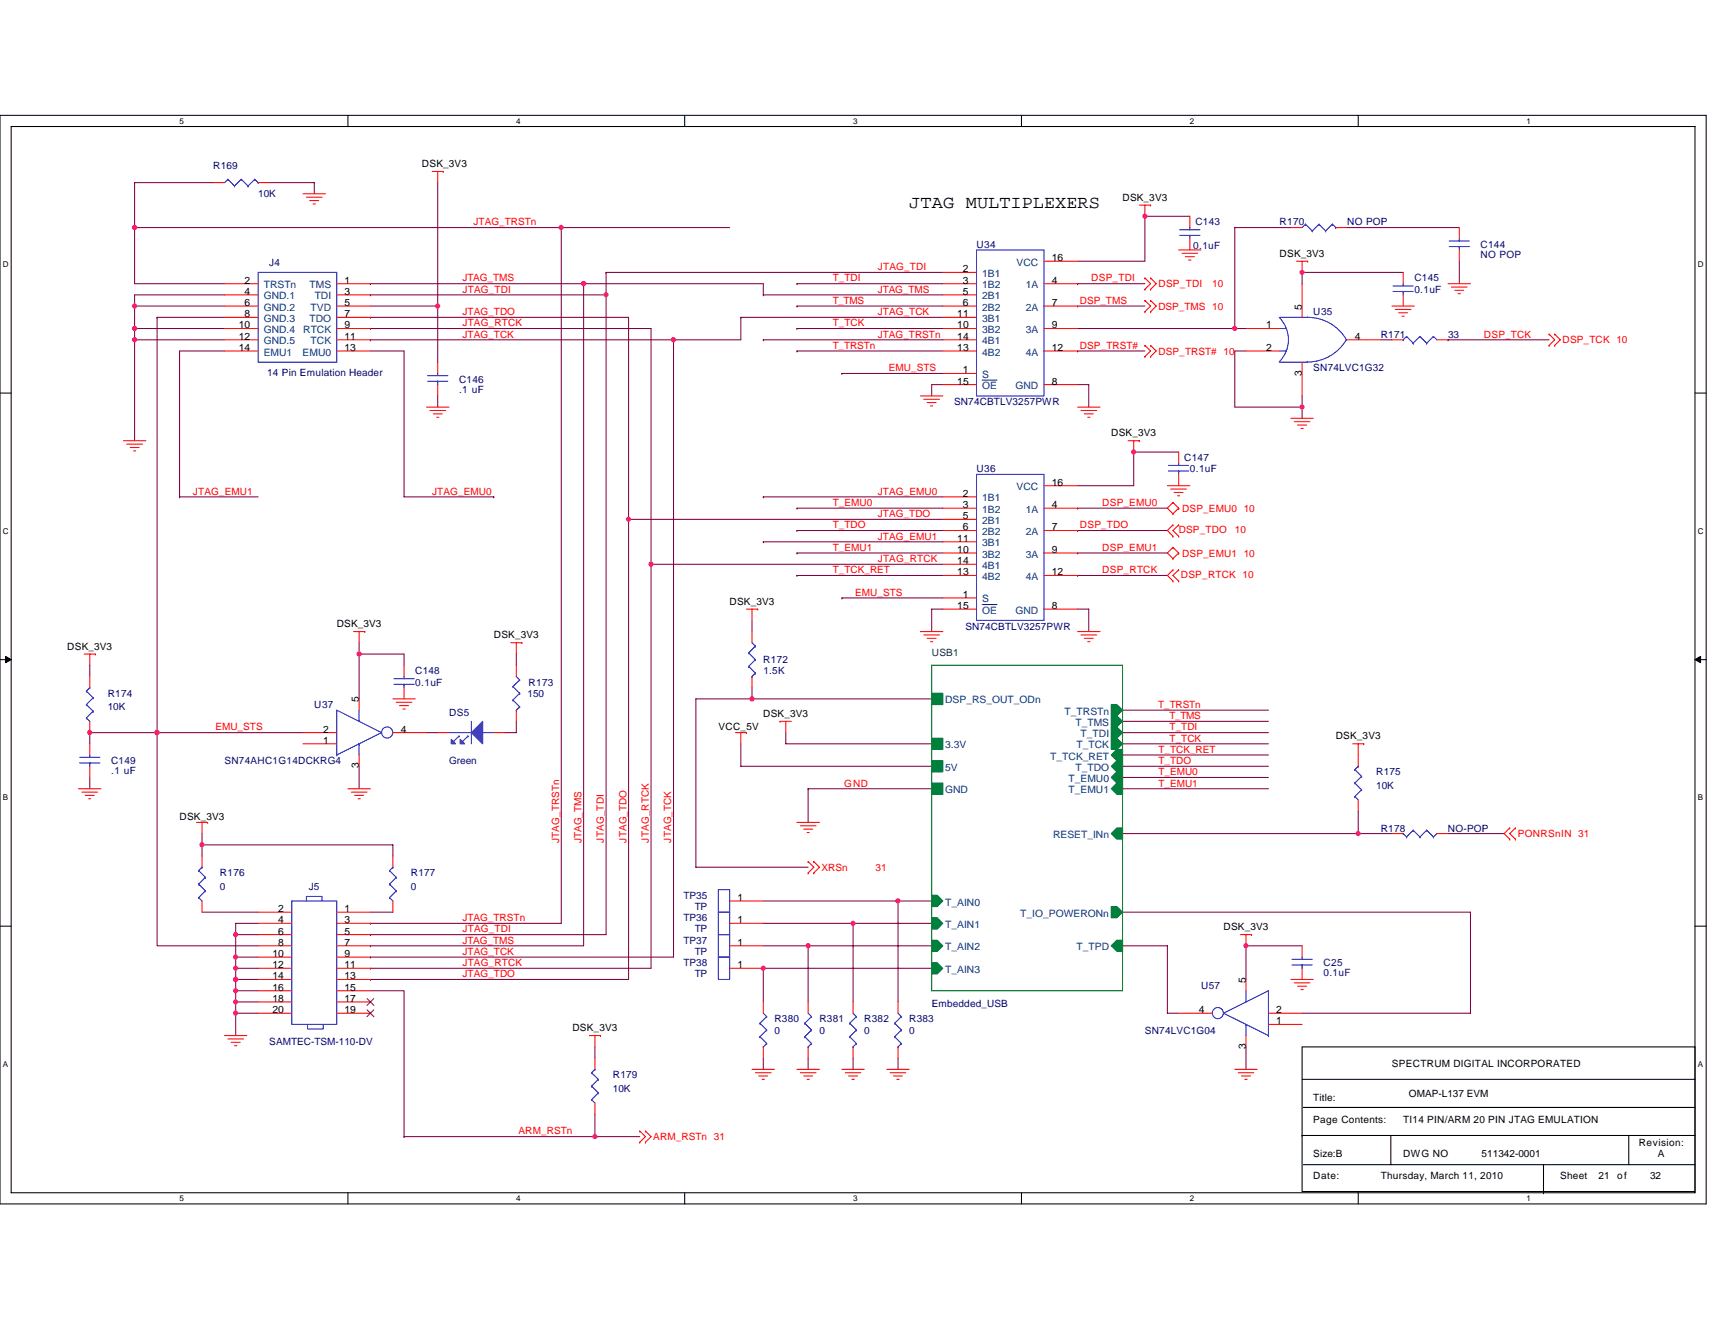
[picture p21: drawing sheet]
<svg xmlns="http://www.w3.org/2000/svg" width="279mm" height="216mm" viewBox="0 0 279 216" stroke-linecap="round" stroke-linejoin="round" font-family="sans-serif">
<defs><g id="words">
<text font-size="2.9" x="148.1" y="33.9">JTAG MULTIPLEXERS</text>
<g font-size="1.7">
<text x="39.9" y="46.2">2</text>
<text x="56.1" y="46.2">1</text>
<text x="156.9" y="44.4">2</text>
<text x="156.9" y="46.2">3</text>
<text x="171.3" y="46.2">4</text>
<text x="171.3" y="42.5">16</text>
<text x="38.9" y="53.5">10</text>
<text x="39.9" y="48">4</text>
<text x="39.9" y="49.8">6</text>
<text x="39.9" y="51.7">8</text>
<text x="56.1" y="53.5">9</text>
<text x="56.1" y="48">3</text>
<text x="56.1" y="51.7">7</text>
<text x="56.1" y="49.8">5</text>
<text x="156" y="51.7">11</text>
<text x="156" y="53.5">10</text>
<text x="156.9" y="48">5</text>
<text x="156.9" y="49.8">6</text>
<text x="171.3" y="49.8">7</text>
<text x="171.3" y="53.5">9</text>
<text x="206.3" y="53.5">1</text>
<text x="212.1" y="50.4" transform="rotate(-90 212.1 50.4)">5</text>
<text x="38.9" y="55.4">12</text>
<text x="38.9" y="57.2">14</text>
<text x="56.1" y="57.2">13</text>
<text x="56.1" y="55.4">11</text>
<text x="156" y="55.4">14</text>
<text x="156" y="57.2">13</text>
<text x="171.3" y="57.2">12</text>
<text x="206.3" y="57.2">2</text>
<text x="220.7" y="55.4">4</text>
<text x="156" y="62.7">15</text>
<text x="156.9" y="60.8">1</text>
<text x="171.3" y="62.7">8</text>
<text x="212.1" y="61.2" transform="rotate(-90 212.1 61.2)">3</text>
<text x="156.9" y="80.9">2</text>
<text x="156.9" y="82.8">3</text>
<text x="171.3" y="82.8">4</text>
<text x="171.3" y="79.1">16</text>
<text x="156" y="88.3">11</text>
<text x="156.9" y="84.6">5</text>
<text x="156.9" y="86.4">6</text>
<text x="171.3" y="86.4">7</text>
<text x="156" y="91.9">14</text>
<text x="156" y="93.7">13</text>
<text x="156" y="90.1">10</text>
<text x="171.3" y="90.1">9</text>
<text x="171.3" y="93.7">12</text>
<text x="156" y="99.2">15</text>
<text x="156.9" y="97.4">1</text>
<text x="171.3" y="99.2">8</text>
<text x="52.7" y="119.4">2</text>
<text x="58.5" y="114.4" transform="rotate(-90 58.5 114.4)">5</text>
<text x="65.3" y="119.4">4</text>
<text x="52.7" y="121.2">1</text>
<text x="58.5" y="125.2" transform="rotate(-90 58.5 125.2)">3</text>
<text x="45.3" y="148.6">2</text>
<text x="56.1" y="148.6">1</text>
<text x="120.1" y="146.8">1</text>
<text x="44.4" y="155.9">10</text>
<text x="45.3" y="150.4">4</text>
<text x="45.3" y="152.3">6</text>
<text x="45.3" y="154.1">8</text>
<text x="56.1" y="150.4">3</text>
<text x="56.1" y="152.3">5</text>
<text x="56.1" y="154.1">7</text>
<text x="56.1" y="155.9">9</text>
<text x="120.1" y="150.4">1</text>
<text x="120.1" y="154.1">1</text>
<text x="44.4" y="157.8">12</text>
<text x="44.4" y="159.6">14</text>
<text x="44.4" y="161.4">16</text>
<text x="56.1" y="157.8">11</text>
<text x="56.1" y="159.6">13</text>
<text x="56.1" y="161.4">15</text>
<text x="120.1" y="157.8">1</text>
<text x="203" y="160.2" transform="rotate(-90 203 160.2)">5</text>
<text x="44.4" y="163.2">18</text>
<text x="44.4" y="165.1">20</text>
<text x="56.1" y="163.2">17</text>
<text x="56.1" y="165.1">19</text>
<text x="195.3" y="165.1">4</text>
<text x="207.9" y="165.1">2</text>
<text x="207.9" y="166.9">1</text>
<text x="203" y="170.9" transform="rotate(-90 203 170.9)">3</text>
</g>
<g font-size="1.7" fill="#004080">
<text x="43" y="47">TRSTn</text>
<text x="50.4" y="47">TMS</text>
<text x="160" y="45.1">1B1</text>
<text x="160" y="47">1B2</text>
<text x="165.6" y="43.3">VCC</text>
<text x="167.1" y="47">1A</text>
<text x="43" y="48.8">GND.1</text>
<text x="43" y="50.6">GND.2</text>
<text x="43" y="52.5">GND.3</text>
<text x="50.4" y="52.5">TDO</text>
<text x="50.6" y="50.6">TVD</text>
<text x="51.3" y="48.8">TDI</text>
<text x="160" y="52.5">3B1</text>
<text x="160" y="48.8">2B1</text>
<text x="160" y="50.6">2B2</text>
<text x="167.1" y="50.6">2A</text>
<text x="43" y="54.3">GND.4</text>
<text x="43" y="56.1">GND.5</text>
<text x="43" y="57.9">EMU1</text>
<text x="49.3" y="57.9">EMU0</text>
<text x="49.4" y="54.3">RTCK</text>
<text x="50.6" y="56.1">TCK</text>
<text x="160" y="56.1">4B1</text>
<text x="160" y="57.9">4B2</text>
<text x="160" y="54.3">3B2</text>
<text x="167.1" y="54.3">3A</text>
<text x="167.1" y="57.9">4A</text>
<text x="160" y="61.6">S</text>
<text x="160" y="63.4">OE</text>
<text x="165.4" y="63.4">GND</text>
<text x="160" y="81.7">1B1</text>
<text x="160" y="83.5">1B2</text>
<text x="165.6" y="79.9">VCC</text>
<text x="167.1" y="83.5">1A</text>
<text x="160" y="89">3B1</text>
<text x="160" y="85.4">2B1</text>
<text x="160" y="87.2">2B2</text>
<text x="167.1" y="87.2">2A</text>
<text x="160" y="92.7">4B1</text>
<text x="160" y="94.5">4B2</text>
<text x="160" y="90.8">3B2</text>
<text x="167.1" y="90.8">3A</text>
<text x="167.1" y="94.5">4A</text>
<text x="160" y="98.2">S</text>
<text x="160" y="100">OE</text>
<text x="165.4" y="100">GND</text>
<text x="154" y="114.6">DSP_RS_OUT_ODn</text>
<text x="173.4" y="116.5">T_TRSTn</text>
<text x="175.2" y="118.3">T_TMS</text>
<text x="154" y="121.9">3.3V</text>
<text x="154" y="125.6">5V</text>
<text x="171.1" y="123.8">T_TCK_RET</text>
<text x="175.2" y="125.6">T_TDO</text>
<text x="175.4" y="121.9">T_TCK</text>
<text x="176" y="120.1">T_TDI</text>
<text x="154" y="129.3">GND</text>
<text x="174.1" y="127.4">T_EMU0</text>
<text x="174.1" y="129.3">T_EMU1</text>
<text x="171.6" y="136.6">RESET_INn</text>
<text x="154" y="147.6">T_AIN0</text>
<text x="166.2" y="149.4">T_IO_POWERONn</text>
<text x="154" y="151.2">T_AIN1</text>
<text x="154" y="154.9">T_AIN2</text>
<text x="175.4" y="154.9">T_TPD</text>
<text x="154" y="158.5">T_AIN3</text>
</g>
<g font-size="1.6" fill="#000080">
<text x="34.7" y="27.6">R169</text>
<text x="42.1" y="32.2">10K</text>
<text x="159.1" y="40.4">U34</text>
<text x="194.4" y="40.6">0.1uF</text>
<text x="194.8" y="36.7">C143</text>
<text x="208.5" y="36.7">R170</text>
<text x="219.5" y="36.7">NO POP</text>
<text x="241.2" y="40.4">C144</text>
<text x="43.9" y="43.3">J4</text>
<text x="230.4" y="45.9">C145</text>
<text x="230.4" y="47.7">0.1uF</text>
<text x="241.2" y="42">NO POP</text>
<text x="214" y="51.4">U35</text>
<text x="224.9" y="55">R171</text>
<text x="235.9" y="55">33</text>
<text x="43.5" y="61.2">14 Pin Emulation Header</text>
<text x="74.8" y="62.3">C146</text>
<text x="74.8" y="64">.1 uF</text>
<text x="155.4" y="66">SN74CBTLV3257PWR</text>
<text x="214" y="60.5">SN74LVC1G32</text>
<text x="159.1" y="77">U36</text>
<text x="192.9" y="75.1">C147</text>
<text x="193.8" y="77">0.1uF</text>
<text x="157.3" y="102.6">SN74CBTLV3257PWR</text>
<text x="17.5" y="113.5">R174</text>
<text x="67.6" y="109.9">C148</text>
<text x="67.6" y="111.7">0.1uF</text>
<text x="85.9" y="113.5">150</text>
<text x="86.1" y="111.7">R173</text>
<text x="124.4" y="108.1">R172</text>
<text x="124.4" y="109.9">1.5K</text>
<text x="17.5" y="115.7">10K</text>
<text x="51.2" y="115.4">U37</text>
<text x="73.2" y="116.6">DS5</text>
<text x="18.1" y="124.5">C149</text>
<text x="36.6" y="124.5">SN74AHC1G14DCKRG4</text>
<text x="73.2" y="124.5">Green</text>
<text x="18.1" y="126.2">.1 uF</text>
<text x="224.2" y="126.3">R175</text>
<text x="224.2" y="128.5">10K</text>
<text x="224.9" y="135.5">R178</text>
<text x="235.9" y="135.5">NO-POP</text>
<text x="35.8" y="142.8">R176</text>
<text x="66.9" y="142.8">R177</text>
<text x="35.8" y="145">0</text>
<text x="50.3" y="145">J5</text>
<text x="66.9" y="145">0</text>
<text x="111.4" y="146.5">TP35</text>
<text x="113.2" y="148.3">TP</text>
<text x="111.4" y="150.1">TP36</text>
<text x="111.4" y="153.8">TP37</text>
<text x="113.2" y="151.9">TP</text>
<text x="113.2" y="155.6">TP</text>
<text x="111.4" y="157.4">TP38</text>
<text x="113.2" y="159.3">TP</text>
<text x="195.7" y="161.1">U57</text>
<text x="215.6" y="157.4">C25</text>
<text x="215.6" y="159.1">0.1uF</text>
<text x="126.2" y="166.6">R380</text>
<text x="133.5" y="166.6">R381</text>
<text x="140.8" y="166.6">R382</text>
<text x="148.1" y="166.6">R383</text>
<text x="151.8" y="164">Embedded_USB</text>
<text x="43.9" y="170.2">SAMTEC-TSM-110-DV</text>
<text x="126.2" y="168.4">0</text>
<text x="133.5" y="168.4">0</text>
<text x="140.8" y="168.4">0</text>
<text x="148.1" y="168.4">0</text>
<text x="186.5" y="168.4">SN74LVC1G04</text>
<text x="99.8" y="175.7">R179</text>
<text x="99.8" y="177.9">10K</text>
</g>
<g font-size="1.6">
<text x="68.7" y="27.2">DSK_3V3</text>
<text x="182.9" y="32.7">DSK_3V3</text>
<text x="208.5" y="41.8">DSK_3V3</text>
<text x="181" y="71.1">DSK_3V3</text>
<text x="118.9" y="98.6">DSK_3V3</text>
<text x="11" y="105.9">DSK_3V3</text>
<text x="54.9" y="102.2">DSK_3V3</text>
<text x="80.5" y="104">DSK_3V3</text>
<text x="117" y="119">VCC_5V</text>
<text x="124.4" y="116.8">DSK_3V3</text>
<text x="217.6" y="120.5">DSK_3V3</text>
<text x="29.3" y="133.6">DSK_3V3</text>
<text x="199.3" y="151.6">DSK_3V3</text>
<text x="93.3" y="168">DSK_3V3</text>
<text x="226.8" y="173.9">SPECTRUM DIGITAL INCORPORATED</text>
<text x="214" y="179.4">Title:</text>
<text x="229.5" y="178.8">OMAP-L137 EVM</text>
<text x="214" y="183">Page Contents:</text>
<text x="228.6" y="183">TI14 PIN/ARM 20 PIN JTAG EMULATION</text>
<text x="214" y="188.5">Size:B</text>
<text x="228.6" y="188.5">DWG NO</text>
<text x="241.4" y="188.5">511342-0001</text>
<text x="267" y="186.7">Revision:</text>
<text x="270.1" y="188.5">A</text>
<text x="214" y="192.2">Date:</text>
<text x="224.9" y="192.2">Thursday, March 11, 2010</text>
<text x="254.2" y="192.2">Sheet</text>
<text x="260.4" y="192.2">21</text>
<text x="263.5" y="192.2">of</text>
<text x="268.8" y="192.2">32</text>
</g>
<g font-size="1.6" fill="#f00">
<text x="77.2" y="36.7">JTAG_TRSTn</text>
<text x="75.3" y="47.7">JTAG_TDI</text>
<text x="75.3" y="45.9">JTAG_TMS</text>
<text x="135.7" y="45.9">T_TDI</text>
<text x="143" y="47.7">JTAG_TMS</text>
<text x="143" y="44">JTAG_TDI</text>
<text x="177.8" y="45.9">DSP_TDI</text>
<text x="188.7" y="46.8">DSP_TDI</text>
<text x="197.5" y="46.8">10</text>
<text x="75.3" y="51.4">JTAG_TDO</text>
<text x="75.4" y="53.2">JTAG_RTCK</text>
<text x="135.7" y="53.2">T_TCK</text>
<text x="135.7" y="49.5">T_TMS</text>
<text x="143" y="51.4">JTAG_TCK</text>
<text x="175.9" y="49.5">DSP_TMS</text>
<text x="188.7" y="50.4">DSP_TMS 10</text>
<text x="75.3" y="55">JTAG_TCK</text>
<text x="135.7" y="56.8">T_TRSTn</text>
<text x="143" y="55">JTAG_TRSTn</text>
<text x="175.9" y="56.8">DSP_TRST#</text>
<text x="188.7" y="57.8">DSP_TRST# 10</text>
<text x="241.7" y="55">DSP_TCK</text>
<text x="254.6" y="55.9">DSP_TCK 10</text>
<text x="144.8" y="60.5">EMU_STS</text>
<text x="31.4" y="80.6">JTAG_EMU1</text>
<text x="70.4" y="80.6">JTAG_EMU0</text>
<text x="135.7" y="82.4">T_EMU0</text>
<text x="143" y="80.6">JTAG_EMU0</text>
<text x="179.6" y="82.4">DSP_EMU0</text>
<text x="192.6" y="83.4">DSP_EMU0 10</text>
<text x="135.7" y="89.7">T_EMU1</text>
<text x="135.7" y="86.1">T_TDO</text>
<text x="143" y="84.3">JTAG_TDO</text>
<text x="143" y="87.9">JTAG_EMU1</text>
<text x="175.9" y="86.1">DSP_TDO</text>
<text x="179.6" y="89.7">DSP_EMU1</text>
<text x="192" y="86.8">DSP_TDO</text>
<text x="201.2" y="86.8">10</text>
<text x="135.7" y="93.4">T_TCK_RET</text>
<text x="143" y="91.6">JTAG_RTCK</text>
<text x="179.6" y="93.4">DSP_RTCK</text>
<text x="192.4" y="94.1">DSP_RTCK 10</text>
<text x="192.6" y="90.7">DSP_EMU1 10</text>
<text x="139.3" y="97.1">EMU_STS</text>
<text x="35.1" y="119">EMU_STS</text>
<text x="188.7" y="115.4">T_TRSTn</text>
<text x="190.5" y="117.2">T_TMS</text>
<text x="190.5" y="119">T_TDI</text>
<text x="188.7" y="124.5">T_TDO</text>
<text x="188.7" y="122.7">T_TCK_RET</text>
<text x="190.5" y="120.8">T_TCK</text>
<text x="137.5" y="128.2">GND</text>
<text x="188.7" y="128.2">T_EMU1</text>
<text x="188.7" y="126.3">T_EMU0</text>
<text x="91.1" y="137.3" transform="rotate(-90 91.1 137.3)">JTAG_TRSTn</text>
<text x="94.7" y="137.3" transform="rotate(-90 94.7 137.3)">JTAG_TMS</text>
<text x="98.4" y="137.3" transform="rotate(-90 98.4 137.3)">JTAG_TDI</text>
<text x="102" y="137.3" transform="rotate(-90 102 137.3)">JTAG_TDO</text>
<text x="105.7" y="137.3" transform="rotate(-90 105.7 137.3)">JTAG_RTCK</text>
<text x="109.4" y="137.3" transform="rotate(-90 109.4 137.3)">JTAG_TCK</text>
<text x="247.3" y="136.4">PONRSnIN 31</text>
<text x="133.9" y="141.9">XRSn</text>
<text x="142.6" y="141.9">31</text>
<text x="75.3" y="151.9">JTAG_TDI</text>
<text x="75.3" y="155.6">JTAG_TCK</text>
<text x="75.3" y="150.1">JTAG_TRSTn</text>
<text x="75.3" y="153.8">JTAG_TMS</text>
<text x="75.3" y="159.2">JTAG_TDO</text>
<text x="75.4" y="157.4">JTAG_RTCK</text>
<text x="84.5" y="184.8">ARM_RSTn</text>
<text x="106.4" y="185.8">ARM_RSTn 31</text>
</g>
<text font-size="1.6" fill="#004040" x="151.8" y="107">USB1</text>
<g font-size="1.3">
<text x="29.3" y="20.2">5</text>
<text x="84.1" y="20.2">4</text>
<text x="139" y="20.2">3</text>
<text x="193.8" y="20.2">2</text>
<text x="248.7" y="20.2">1</text>
<text x=".5" y="43.5">D</text>
<text x="276.6" y="43.5">D</text>
<text x=".5" y="87">C</text>
<text x="276.6" y="87">C</text>
<text x=".5" y="130.4">B</text>
<text x="276.6" y="130.4">B</text>
<text x=".5" y="173.8">A</text>
<text x="276.6" y="173.8">A</text>
<text x="29.3" y="195.7">5</text>
<text x="84.1" y="195.7">4</text>
<text x="139" y="195.7">3</text>
<text x="193.8" y="195.7">2</text>
<text x="248.7" y="195.7">1</text>
</g>
</g></defs>
<path d="M0 18.8h278v177.4h-278zM1.8 20.6h274.3v173.8h-274.3z" fill="none" stroke="#000" stroke-width=".17"/>
<g fill="#fff">
<path d="M29.3 19h.7v1.4h-.7z"/>
<path d="M29.3 194.5h.7v1.5h-.7z"/>
</g>
<path d="M56.7 18.8v1.8M56.7 194.4v1.8" fill="none" stroke="#000" stroke-width=".17"/>
<g fill="#fff">
<path d="M84.1 19h.7v1.4h-.7z"/>
<path d="M84.1 194.5h.7v1.5h-.7z"/>
</g>
<path d="M111.5 18.8v1.8M111.5 194.4v1.8" fill="none" stroke="#000" stroke-width=".17"/>
<g fill="#fff">
<path d="M139 19h.7v1.4h-.7z"/>
<path d="M139 194.5h.7v1.5h-.7z"/>
</g>
<path d="M166.4 18.8v1.8M166.4 194.4v1.8" fill="none" stroke="#000" stroke-width=".17"/>
<g fill="#fff">
<path d="M193.8 19h.8v1.4h-.8z"/>
<path d="M193.8 194.5h.8v1.5h-.8z"/>
</g>
<path d="M221.3 18.8v1.8M221.3 194.4v1.8" fill="none" stroke="#000" stroke-width=".17"/>
<g fill="#fff">
<path d="M248.7 19h.7v1.4h-.7z"/>
<path d="M248.7 194.5h.7v1.5h-.7z"/>
<path d="M.5 42.3h.9v1.5h-.9z"/>
<path d="M276.6 42.3h1v1.5h-1z"/>
<path d="M.5 85.8h.9v1.4h-.9z"/>
<path d="M276.6 85.8h1v1.4h-1z"/>
</g>
<path d="M0 64.1h1.8M276.1 64.1h1.9" fill="none" stroke="#000" stroke-width=".17"/>
<g fill="#fff">
<path d="M.5 129.2h.8v1.5h-.8z"/>
<path d="M276.6 129.2h.9v1.5h-.9z"/>
</g>
<path d="M0 107.5h1.8M276.1 107.5h1.9" fill="none" stroke="#000" stroke-width=".17"/>
<path d="M.9 107l.9 .5-.9 .5zM276.1 107.5l1-.5v1z" fill="#000" stroke="#000" stroke-width=".16"/>
<g fill="#fff">
<path d="M.5 172.6h.8v1.5h-.8z"/>
<path d="M276.6 172.6h.9v1.5h-.9z"/>
</g>
<path d="M0 150.9h1.8M276.1 150.9h1.9M212.1 170.6h64v23.6h-64zM212.1 175.9h64M212.1 185h.1M212.1 185h64M212.3 189.8h63.8M212.3 180.4h63.8M226.6 185v4.8M251.5 194.4h.1M251.5 189.8v4.6M265.3 185v4.8" fill="none" stroke="#000" stroke-width=".17"/>
<g fill="none" stroke="#800040" stroke-width=".17">
<path d="M21.9 37.1v9.1h14.7M21.9 37.1h.1M21.9 37.1h69.5M34.7 29.8h-12.8v7.3M43.9 29.8h7.3v1.8M71.3 29.8v20.1M91.4 37.1h27.5M91.4 37.1h.1M91.4 37.1v113.4h-31.1M193.8 35.2h-7.3v7.4h-10.9M210.3 37.1h-9.1v16.4h1.8M219.5 37.1h18.2"/>
<path d="M21.9 49.9v3.6M21.9 55.4v16.4M21.9 49.9h14.7M21.9 53.5v1.9M21.9 53.5h14.7M21.9 55.4h14.7M25.6 51.7v67.7M25.6 51.7h.1M25.6 51.7h11M36.6 48h-14.7v1.9M36.6 57.2h-7.3v23.8M60.3 57.2h5.5v23.8h14.7"/>
<path d="M60.3 48h.1M60.3 51.7h.1M60.3 53.5h45.8v38.4M60.3 51.7h42.1v32.9M60.3 46.2h.1M60.3 55.4h.1M60.3 49.9h11M60.3 53.5h.1M60.3 48h38.4M60.3 55.4h49.4M60.3 46.2h34.8M71.3 49.9v9.1"/>
<path d="M95.1 46.2h29.3v1.8M95.1 46.2h.1M95.1 46.2v107.9h-34.8M98.7 48h.1M98.7 44.4h.1M98.7 44.4v3.6M98.7 48v104.3h-38.4M98.7 44.4h54.9M109.7 55.4h.1M109.7 55.4v100.6h-49.4M120.7 51.7v3.7h-11M120.7 51.7h.1"/>
<path d="M120.7 51.7h32.9M124.4 48h.1M124.4 55.4h.1M124.4 48h29.2M124.4 55.4h29.2M129.8 53.5h.1M129.8 49.9h.1M129.8 57.2h.1M129.8 46.2h.1M129.8 53.5h23.8M129.8 49.9h23.8M129.8 57.2h23.8"/>
<path d="M129.8 46.2h23.8M175.6 53.5h25.6M175.6 49.9h.1M175.6 57.2h.1M175.6 46.2h.1M175.6 49.9h10.9M175.6 57.2h10.9M175.6 46.2h10.9M203 57.2h-1.8v9.1h10.9M224.9 55.4h1.9M228.6 44.4h-16.5v1.8M235.9 55.4h.1"/>
<path d="M235.9 55.4h16.5M237.7 42.6v3.6M71.3 64.5v1.8M137.2 60.9h.1M137.2 60.9h16.4M153.6 62.7h-1.8v1.8M175.6 62.7h1.8v3.6M192 73.7h-7.3v5.4h-9.1M212.1 66.3v1.9M212.1 64.5v1.8M29.3 81h.1M29.3 81h12.8"/>
<path d="M80.5 81h.1M102.4 84.6h.1M102.4 84.6v75h-42.1M102.4 84.6h51.2M106.1 91.9h.1M106.1 91.9v65.9h-45.8M106.1 91.9h47.5M124.4 81h.1M124.4 88.3h.1M124.4 81h29.2M124.4 88.3h29.2M129.8 93.8h.1"/>
<path d="M129.8 82.8h.1M129.8 90.1h.1M129.8 86.4h.1M129.8 93.8h23.8M129.8 82.8h23.8M129.8 90.1h23.8M129.8 86.4h23.8M137.2 97.4h.1M137.2 97.4h16.4M153.6 99.3h-1.8v3.6M175.6 99.3h1.8v3.6M175.6 93.8h.1"/>
<path d="M175.6 82.8h.1M175.6 90.1h.1M175.6 86.4h.1M175.6 93.8h14.6M175.6 82.8h14.6M175.6 90.1h14.6M175.6 86.4h14.6M14.6 108.4v1.8M25.6 119.4h.1M25.6 119.4h23.8M58.5 106.6v7.3M58.5 106.6h7.3v1.8"/>
<path d="M58.5 104.7v1.9M69.5 119.4h1.8M84.1 117.5v1.9h-1.8M84.1 106.6v1.8M122.5 113.9h29.3M122.5 101.1v1.8M122.5 112.1v1.8M122.5 113.9h-9.1v27.4h18.3M128 119.4v1.8h23.8M182.9 117.5h.1M182.9 119.4h.1M182.9 115.7h.1"/>
<path d="M182.9 119.4h23.8M182.9 117.5h23.8M182.9 115.7h23.8M14.6 121.2v-1.8h11v34.7h16.5M14.6 126.7v1.8M32.9 137.7h31.1v1.8M32.9 135.8v1.9M32.9 137.7v1.8M58.5 124.9v3.6M120.7 121.2v3.7h31.1M131.7 128.5h.1M131.7 128.5v5.5"/>
<path d="M131.7 128.5h20.1M182.9 135.8h38.4M182.9 124.9h.1M182.9 121.2h.1M182.9 123h.1M182.9 128.5h.1M182.9 126.7h.1M182.9 128.5h23.8M182.9 124.9h23.8M182.9 121.2h23.8M182.9 123h23.8M182.9 126.7h23.8"/>
<path d="M221.3 132.2v3.6h5.5M235.9 135.8h9.1M32.9 148.6h9.2M38.4 156v1.8M38.4 156h3.7M38.4 152.3h3.7M38.4 157.8v1.8M38.4 157.8h3.7M38.4 159.6h3.7M38.4 152.3v3.7M38.4 159.6v3.7M42.1 150.5h-3.7v1.8"/>
<path d="M60.3 152.3h.1M60.3 159.6h.1M60.3 156h.1M60.3 150.5h.1M60.3 154.1h.1M60.3 157.8h.1M60.3 148.6h3.7M124.4 154.1h7.3v9.2M124.4 150.5h14.6v12.8M124.4 146.8h21.9v16.5M131.7 154.1h20.1M139 150.5h12.8"/>
<path d="M146.3 146.8h5.5M151.8 157.8h-27.4v5.5M182.9 154.1h7.3v11h1.8M182.9 148.6h56.7v16.5h-27.5M212.1 154.1h-9.1v5.5M38.4 163.3h3.7M38.4 165.1v3.6M38.4 161.4h3.7M38.4 163.3v1.8M38.4 165.1h3.7M60.3 161.4h5.5v23.8M96.9 170.6v1.8"/>
<path d="M124.4 172.4v1.8M131.7 172.4v1.8M139 172.4v1.8M146.3 172.4v1.8M203 170.6v3.6M65.8 185.2h.1M65.8 185.2h31.1M96.9 185.2h7.3M96.9 181.5v3.7"/>
</g>
<g fill="none" stroke="#f00" stroke-width=".17">
<path d="M34.7 29.8h1.9M42.1 29.8h1.8M49.4 31.6h3.6M49.9 32.1h2.6M50.5 32.7h1.4M51 33.2h.4M70.4 27.9h1.8M71.3 27.9v1.9M72.2 27.9h.1M185.6 33.4h1.9M186.5 33.4v1.8M187.5 33.4h.1"/>
<path d="M193.8 35.2v1.9M193.8 38.9v1.8M210.3 37.1h1.8M217.6 37.1h1.9M237.7 37.1v1.8M36.6 55.4h5.5M36.6 46.2h5.5M36.6 49.9h5.5M36.6 51.7h5.5M36.6 53.5h5.5M36.6 57.2h5.5M36.6 48h5.5"/>
<path d="M54.9 55.4h5.4M54.9 46.2h5.4M54.9 49.9h5.4M54.9 51.7h5.4M54.9 53.5h5.4M54.9 57.2h5.4M54.9 48h5.4M71.3 59v1.9M153.6 55.4h5.5M153.6 46.2h5.5M153.6 49.9h5.5M153.6 51.7h5.5"/>
<path d="M153.6 53.5h5.5M153.6 57.2h5.5M153.6 44.4h5.5M153.6 48h5.5M170.1 42.6h5.5M170.1 46.2h5.5M170.1 49.9h5.5M170.1 53.5h5.5M170.1 57.2h5.5M186.5 49h.1M186.5 50.8h.1M186.5 56.3h.1"/>
<path d="M186.5 58.1h.1M186.5 45.3h.1M186.5 47.1h.1M186.5 49l1 .9-1 .9M186.5 56.3l1 .9-1 .9M186.5 45.3l1 .9-1 .9M187.5 49h.1M187.5 50.8h.1M187.5 56.3h.1M187.5 58.1h.1M187.5 45.3h.1M187.5 47.1h.1"/>
<path d="M187.5 49l.9 .9-.9 .9M187.5 56.3l.9 .9-.9 .9M187.5 45.3l.9 .9-.9 .9M192 40.7h3.7M192.6 41.3h2.5M193.1 41.8h1.5M193.7 42.4h.3M203 53.5h5.5M203 57.2h5.5M211.2 42.6h1.8M212.1 42.6v1.8M212.1 46.2v5.5"/>
<path d="M212.1 59v5.5M213 42.6h.1M219.5 55.4h5.4M226.8 49.9h3.6M226.8 55.4h1.8M227.3 50.4h2.6M227.9 51h1.4M228.4 51.5h.4M228.6 44.4v1.8M228.6 48v1.9M234.1 55.4h1.8M235.9 46.2h3.7"/>
<path d="M236.5 46.8h2.5M237 47.3h1.5M237.6 47.9h.3M237.7 40.7v1.9M252.4 54.4h.1M252.4 56.3h.1M252.4 54.4l.9 1-.9 .9M253.3 54.4h.1M253.3 56.3h.1M253.3 54.4l.9 1-.9 .9M20.1 71.8h3.7M20.7 72.4h2.5"/>
<path d="M21.2 72.9h1.5M21.8 73.5h.3M69.5 66.3h3.7M70 66.9h2.6M70.6 67.4h1.5M71.1 68h.4M71.3 62.7v1.8M149.9 64.5h3.7M150.5 65.1h2.6M151 65.6h1.5M151.6 66.1h.4M153.6 60.9h5.5"/>
<path d="M153.6 62.7h5.5M170.1 62.7h5.5M170.1 79.1h5.5M175.6 66.3h3.6M176.1 66.9h2.6M176.7 67.4h1.4M177.2 68h.4M183.8 71.8h1.8M184.7 71.8v1.9M185.6 71.8h.1M190.2 79.1h3.6M190.7 79.7h2.6"/>
<path d="M192 73.7v1.8M192 77.3v1.8M210.3 68.2h3.7M210.9 68.7h2.5M211.4 69.3h1.5M211.9 69.8h.4M121.6 99.3h1.8M122.5 99.3v1.8M123.4 99.3h.1M153.6 99.3h5.5M153.6 82.8h5.5M153.6 91.9h5.5"/>
<path d="M153.6 86.4h5.5M153.6 88.3h5.5M153.6 90.1h5.5M153.6 93.8h5.5M153.6 97.4h5.5M153.6 81h5.5M153.6 84.6h5.5M170.1 99.3h5.5M170.1 82.8h5.5M170.1 86.4h5.5M170.1 90.1h5.5M170.1 93.8h5.5"/>
<path d="M191.1 92.9h.1M191.1 94.7h.1M191.1 81.9h.1M191.1 83.7h.1M191.1 85.5h.1M191.1 87.4h.1M191.1 89.2h.1M191.1 91h.1M191.1 92.9l-.9 .9 .9 .9M191.1 81.9l-.9 .9 .9 .9M191.1 81.9l.9 .9M191.1 85.5l-.9 .9 .9 1"/>
<path d="M191.1 89.2l-.9 .9 .9 .9M191.1 89.2l.9 .9M191.3 80.2h1.4M191.8 80.8h.4M192 94.7h.1M192 92.9h.1M192 82.8h.1M192 87.4h.1M192 85.5h.1M192 90.1h.1M192 92.9l-.9 .9 .9 .9M192 82.8l-.9 .9"/>
<path d="M192 85.5l-.9 .9 .9 1M192 90.1l-.9 .9M13.7 106.6h1.8M14.6 106.6v1.8M14.6 110.2v1.9M14.6 117.5v1.9M15.5 106.6h.1M49.4 119.4h5.5M57.6 102.9h1.8M58.5 102.9v1.8M58.5 113.9v1.8M59.4 102.9h.1"/>
<path d="M64 113.9h3.6M64 119.4h5.5M64.6 114.4h2.5M65.1 115h1.5M65.6 115.5h.4M65.8 108.4v1.8M65.8 112.1v1.8M71.3 119.4h1.9M80.5 119.4h1.8M83.2 104.7h1.8M84.1 104.7v1.9M84.1 108.4v1.8"/>
<path d="M84.1 115.7v1.8M85 104.7h.1M119.8 119.4h1.8M120.7 119.4v1.8M121.6 119.4h.1M122.5 102.9v1.8M122.5 110.2v1.9M127.1 117.5h.1M127.1 117.5h1.8M128 117.5v1.9M149.9 102.9h3.7M150.5 103.5h2.6"/>
<path d="M151 104h1.5M151.6 104.6h.4M175.6 102.9h3.6M176.1 103.5h2.6M176.7 104h1.4M177.2 104.6h.4M12.8 128.5h3.6M13.3 129.1h2.6M13.9 129.6h1.4M14.4 130.2h.4M14.6 121.2v1.8M14.6 124.9v1.8"/>
<path d="M32 134h1.8M32.9 134v1.8M32.9 139.5v1.8M33.8 134h.1M49.4 121.2h5.5M56.7 128.5h3.6M57.2 129.1h2.6M57.8 129.6h1.4M58.3 130.2h.4M58.5 123v1.9M64 139.5v1.8M129.8 134h3.7"/>
<path d="M130.4 134.6h2.5M130.9 135.1h1.5M131.5 135.7h.3M220.4 121.2h1.8M221.3 121.2v3.7M221.3 130.3v1.9M222.2 121.2h.1M226.8 135.8h1.8M234.1 135.8h1.8M246 134.9h.1M246 136.7h.1M246 134.9l-1 .9 1 .9"/>
<path d="M246.9 136.7h.1M246.9 134.9h.1M246.9 134.9l-.9 .9 .9 .9M32.9 146.8v1.8M42.1 152.3h5.4M42.1 150.5h5.4M42.1 154.1h5.4M42.1 148.6h5.4M42.1 156h5.4M42.1 157.8h5.4M42.1 159.6h5.4M54.9 152.3h5.4"/>
<path d="M54.9 150.5h5.4M54.9 154.1h5.4M54.9 148.6h5.4M54.9 156h5.4M54.9 157.8h5.4M54.9 159.6h5.4M64 146.8v1.8M118.9 146.8h5.5M118.9 150.5h5.5M118.9 154.1h5.5M118.9 157.8h5.5M131.7 140.4h.1"/>
<path d="M131.7 142.2h.1M131.7 140.4l.9 .9-.9 .9M132.6 140.4h.1M132.6 142.2h.1M132.6 140.4l.9 .9-.9 .9M202.1 152.3h1.8M203 152.3v1.8M203 159.6v1.8M203.9 152.3h.1M210.3 159.6h3.7M212.1 154.1v1.9M212.1 157.8v1.8"/>
<path d="M36.6 168.7h3.6M37.1 169.3h2.6M37.7 169.8h1.4M38.2 170.4h.4M42.1 161.4h5.4M42.1 163.3h5.4M42.1 165.1h5.4M54.9 161.4h5.4M54.9 163.3h5.4M54.9 165.1h5.4M96 168.7h1.8M96.9 168.7v1.9"/>
<path d="M96.9 172.4v1.8M96.9 179.7v1.8M97.8 168.7h.1M122.5 174.2h3.7M123.1 174.8h2.5M123.6 175.3h1.5M124.2 175.9h.3M124.4 163.3v1.8M124.4 170.6v1.8M129.8 174.2h3.7M130.4 174.8h2.5M130.9 175.3h1.5"/>
<path d="M131.5 175.9h.3M131.7 163.3v1.8M131.7 170.6v1.8M137.2 174.2h3.6M137.7 174.8h2.6M138.2 175.3h1.5M138.8 175.9h.4M139 163.3v1.8M139 170.6v1.8M144.5 174.2h3.6M145 174.8h2.6M145.6 175.3h1.4"/>
<path d="M146.1 175.9h.4M146.3 163.3v1.8M146.3 170.6v1.8M192 165.1h5.5M201.2 174.2h3.6M201.7 174.8h2.6M202.2 175.3h1.5M202.8 175.9h.4M203 168.7v1.9M206.7 165.1h5.4M206.7 166.9h5.4M210.9 160.1h2.5"/>
<path d="M211.4 160.7h1.5M211.9 161.2h.4M104.2 184.3h.1M104.2 186.1h.1M104.2 184.3l1 .9-1 .9M105.2 184.3h.1M105.2 186.1h.1M105.2 184.3l.9 .9-.9 .9"/>
</g>
<g fill="none" stroke="#00f" stroke-width=".17">
<path d="M37.1 29.2h.1M37.1 29.2l-.5 .6M37.1 29.2l1.1 1.1M38.2 30.3h.1M39.3 29.2h.1M39.3 29.2l-1.1 1.1M39.3 29.2l1.1 1.1M40.4 30.3h.1M41.5 29.2h.1M41.5 29.2l-1.1 1.1M41.5 29.2l.6 .6M42.1 29.8h.1"/>
<path d="M192.2 38.4h3.3M192.2 37.4h3.3M193.8 37.1v.3M193.8 38.4h.1M193.8 38.4v.5M212.7 36.5h.1M212.7 36.5l-.6 .6M212.7 36.5l1.1 1.1M213.8 37.6h.1M214.9 36.5h.1M214.9 36.5l-1.1 1.1M214.9 36.5l1.1 1.1"/>
<path d="M216 37.6h.1M217.1 36.5h.1M217.1 36.5l-1.1 1.1M217.1 36.5l.5 .6M217.6 37.1h.1M236.1 39.3h3.3M237.7 38.9v.4M42.1 44.4h12.8v14.6h-12.8zM159.1 40.7h11v23.8h-11zM208.4 51.7a5.1 5.1 0 0 1 0 7.2M208.5 51.7h4.5M208.5 59h4.5"/>
<path d="M208.5 53.5h1.1M208.5 57.2h1.1M213 51.7h-.1a7.3 7.3 0 0 1 6.5 3.7M219.4 55.3a7.3 7.3 0 0 1-6.5 3.7h.1M226.9 47.5h3.3M226.9 46.6h3.3M228.6 55.4h.1M228.6 46.2v.4M228.6 47.5h.1M228.6 47.5v.5M229.2 54.8h.1M229.2 54.8l1 1.1"/>
<path d="M229.2 54.8l-.6 .6M230.2 55.9h.1M231.3 54.8h.1M231.3 54.8l1.1 1.1M231.3 54.8l-1.1 1.1M232.4 55.9h.1M233.5 54.8h.1M233.5 54.8l.6 .6M233.5 54.8l-1.1 1.1M236.1 40.2h3.3M237.7 40.2h.1M237.7 40.2v.5"/>
<path d="M69.7 62.1h3.3M69.7 61.2h3.3M71.3 60.9v.3M71.3 62.1h.1M71.3 62.1v.6M159.1 77.3h11v23.8h-11zM190.4 76.8h3.3M190.4 75.8h3.3M192 75.5v.3M192 76.8h.1M192 76.8v.5M14.1 117h.1"/>
<path d="M14.1 114.8h.1M14.1 112.6h.1M14.1 117l.5 .5M14.1 114.8l1.1 1.1M14.1 112.6l1.1 1.1M14.6 112.1h.1M14.6 112.1l-.5 .5M15.2 115.9h.1M15.2 113.7h.1M15.2 115.9l-1.1 1.1M15.2 113.7l-1.1 1.1M58.5 115.7v1.8"/>
<path d="M62.2 119.4l-7.3-3.7v7.3M62.2 119.4h.1M62.2 119.4l-7.3 3.6M64.2 111.5h3.3M64.2 110.6h3.3M65.8 110.2v.4M65.8 111.5h.1M65.8 111.5v.6M73.2 119.4h3.6M74.8 119.9h.1M74.8 119.9l-.9 .9M76.2 119.9h.1"/>
<path d="M76.2 119.9l-.9 .9M76.8 117.5v3.7M78.6 119.4h1.9M83.6 111.9h.1M83.6 114.1h.1M83.6 111.9l1.1 1.1M83.6 114.1l1.1 1.1M84.1 115.7h.1M84.1 110.2l.6 .6M84.7 110.8h.1M84.7 113h.1M84.7 115.2h.1"/>
<path d="M84.7 110.8l-1.1 1.1M84.7 113l-1.1 1.1M84.7 115.2l-.6 .5M122 106.4h.1M122 108.6h.1M122 106.4l1.1 1.1M122 108.6l1.1 1.1M122.5 110.2h.1M122.5 104.7l.6 .6M123.1 105.3h.1M123.1 107.5h.1M123.1 109.7h.1"/>
<path d="M123.1 105.3l-1.1 1.1M123.1 107.5l-1.1 1.1M123.1 109.7l-.6 .5M13 124.3h3.3M13 123.4h3.3M14.6 123v.4M14.6 124.3h.1M14.6 124.3v.6M54.9 123h.1M58.5 121.2h.1M58.5 121.2v1.8M220.7 129.8h.1"/>
<path d="M220.7 127.6h.1M220.7 125.4h.1M220.7 129.8l.6 .5M220.7 127.6l1.1 1.1M220.7 125.4l1.1 1.1M221.3 124.9h.1M221.3 124.9l-.6 .5M221.8 128.7h.1M221.8 126.5h.1M221.8 128.7l-1.1 1.1M221.8 126.5l-1.1 1.1M228.6 135.8h.1"/>
<path d="M228.6 135.8l.6 .6M229.2 136.4h.1M230.2 135.3h.1M230.2 135.3l1.1 1.1M230.2 135.3l-1 1.1M231.3 136.4h.1M232.4 135.3h.1M232.4 135.3l1.1 1.1M232.4 135.3l-1.1 1.1M233.5 136.4h.1M234.1 135.8l-.6 .6M32.4 146.3h.1"/>
<path d="M32.4 144.1h.1M32.4 141.9h.1M32.4 146.3l.5 .5M32.4 144.1l1.1 1.1M32.4 141.9l1.1 1.1M32.9 141.3h.1M32.9 141.3l-.5 .6M33.5 145.2h.1M33.5 143h.1M33.5 145.2l-1.1 1.1M33.5 143l-1.1 1.1M47.5 146.8h7.4v20.1h-7.4z"/>
<path d="M49.9 146.8v-.7h2.6v.7M63.5 146.3h.1M63.5 144.1h.1M63.5 141.9h.1M63.5 146.3l.5 .5M63.5 144.1l1.1 1.1M63.5 141.9l1.1 1.1M64 141.3h.1M64 141.3l-.5 .6M64.6 145.2h.1M64.6 143h.1M64.6 145.2l-1.1 1.1"/>
<path d="M64.6 143l-1.1 1.1M117 145h1.9v3.6h-1.9zM117 148.6h1.9v3.7h-1.9zM117 152.3h1.9v3.7h-1.9zM117 156h1.9v3.6h-1.9zM210.5 157.2h3.3M210.5 156.3h3.3M212.1 156v.3M212.1 157.2h.1M212.1 157.2v.6M50.1 166.9v.8h2.6v-.8M96.4 179.2h.1"/>
<path d="M96.4 177h.1M96.4 174.8h.1M96.4 179.2l.5 .5M96.4 177l1.1 1.1M96.4 174.8l1.1 1.1M96.9 174.2h.1M96.9 174.2l-.5 .6M97.5 178.1h.1M97.5 175.9h.1M97.5 178.1l-1.1 1.1M97.5 175.9l-1.1 1.1M123.8 166.7h.1"/>
<path d="M123.8 168.9h.1M123.8 166.7l1.1 1.1M123.8 168.9l1.1 1.1M124.4 170.6h.1M124.4 165.1l.5 .6M124.9 165.7h.1M124.9 167.8h.1M124.9 170h.1M124.9 165.7l-1.1 1M124.9 167.8l-1.1 1.1M124.9 170l-.5 .6M131.1 166.7h.1"/>
<path d="M131.1 168.9h.1M131.1 166.7l1.1 1.1M131.1 168.9l1.1 1.1M131.7 170.6h.1M131.7 165.1l.5 .6M132.2 165.7h.1M132.2 167.8h.1M132.2 170h.1M132.2 165.7l-1.1 1M132.2 167.8l-1.1 1.1M132.2 170l-.5 .6M138.4 166.7h.1"/>
<path d="M138.4 168.9h.1M138.4 166.7l1.1 1.1M138.4 168.9l1.1 1.1M139 170.6h.1M139 165.1l.5 .6M139.5 165.7h.1M139.5 167.8h.1M139.5 170h.1M139.5 165.7l-1.1 1M139.5 167.8l-1.1 1.1M139.5 170l-.5 .6M145.8 166.7h.1"/>
<path d="M145.8 168.9h.1M145.8 166.7l1.1 1.1M145.8 168.9l1.1 1.1M146.3 170.6h.1M146.3 165.1l.6 .6M146.9 165.7h.1M146.9 167.8h.1M146.9 170h.1M146.9 165.7l-1.1 1M146.9 167.8l-1.1 1.1M146.9 170l-.6 .6M199.3 165.1l7.4-3.7v7.3"/>
<path d="M199.3 165.1h.1M199.3 165.1l7.4 3.6M203 161.4v1.9M203 166.9h.1M203 166.9v1.8M206.7 168.7h.1"/>
<circle cx="63.1" cy="119.4" r=".91"/>
<circle cx="198.4" cy="165.1" r=".9"/>
</g>
<path d="M160 61.9h2.4M160 98.5h2.4" fill="none" stroke="#004080" stroke-width=".16"/>
<path d="M59.8 162.7l1.1 1.1M59.8 164.5l1.1 1.2M60.9 162.7l-1.1 1.1M60.9 164.5l-1.1 1.2" fill="none" stroke="#804000" stroke-width=".16"/>
<g fill="#00f" stroke="#00f" stroke-width=".17">
<path d="M76.8 119.4l1.8-1.9v3.7z" fill-rule="evenodd"/>
<path d="M75 120.5l.7 .7h-.7z" fill-rule="evenodd"/>
<path d="M73.5 120.5l.7 .7h-.7z" fill-rule="evenodd"/>
</g>
<g fill="#008040" stroke="#008040" stroke-width=".17">
<path d="M151.8 127.6h1.8v1.8h-1.8z" fill-rule="evenodd"/>
<path d="M151.8 120.3h1.8v1.8h-1.8z" fill-rule="evenodd"/>
<path d="M181 123l.9-.9h1v1.9h-1z" fill-rule="evenodd"/>
<path d="M181 120.3h.9l1 .9-1 .9h-.9z" fill-rule="evenodd"/>
<path d="M181 116.6h.9l1 .9-1 .9h-.9z" fill-rule="evenodd"/>
<path d="M181 118.4h.9l1 1-1 .9h-.9z" fill-rule="evenodd"/>
<path d="M181 124.9l.9-.9h1v1.8h-1z" fill-rule="evenodd"/>
<path d="M181 126.7l.9-.9h1v1.8h-1z" fill-rule="evenodd"/>
<path d="M181.9 127.6h1v1.8h-1l-.9-.9z" fill-rule="evenodd"/>
<path d="M181 114.8h.9l1 .9-1 .9h-.9z" fill-rule="evenodd"/>
<path d="M151.8 113h1.8v1.8h-1.8z" fill-rule="evenodd"/>
<path d="M181 135.8l.9-.9h1v1.8h-1z" fill-rule="evenodd"/>
<path d="M151.8 124h1.8v1.8h-1.8z" fill-rule="evenodd"/>
<path d="M181 147.7h.9l1 .9-1 .9h-.9z" fill-rule="evenodd"/>
<path d="M181 154.1l.9-.9h1v1.8h-1z" fill-rule="evenodd"/>
<path d="M151.8 145.9h.9l.9 .9-.9 .9h-.9z" fill-rule="evenodd"/>
<path d="M151.8 149.5h.9l.9 1-.9 .9h-.9z" fill-rule="evenodd"/>
<path d="M151.8 153.2h.9l.9 .9-.9 .9h-.9z" fill-rule="evenodd"/>
<path d="M151.8 156.9h.9l.9 .9-.9 .9h-.9z" fill-rule="evenodd"/>
</g>
<path d="M151.8 108.4h31.1v53h-31.1z" fill="none" stroke="#008000" stroke-width=".17"/>
<g fill="#f0f" stroke="#f0f" stroke-width=".17">
<circle cx="21.9" cy="53.5" r=".36"/>
<circle cx="21.9" cy="49.9" r=".36"/>
<circle cx="21.9" cy="55.3" r=".36"/>
<circle cx="71.3" cy="49.9" r=".36"/>
<circle cx="109.7" cy="55.3" r=".36"/>
<circle cx="95.1" cy="46.2" r=".36"/>
<circle cx="91.4" cy="37.1" r=".36"/>
<circle cx="38.4" cy="155.9" r=".36"/>
<circle cx="38.4" cy="159.6" r=".36"/>
<circle cx="38.4" cy="157.8" r=".35"/>
<circle cx="38.4" cy="152.3" r=".35"/>
<circle cx="38.4" cy="161.4" r=".35"/>
<circle cx="38.4" cy="163.2" r=".35"/>
<circle cx="32.9" cy="137.6" r=".36"/>
<circle cx="21.9" cy="37.1" r=".36"/>
<circle cx="122.5" cy="113.9" r=".36"/>
<circle cx="221.3" cy="135.8" r=".35"/>
<circle cx="25.6" cy="119.4" r=".36"/>
<circle cx="14.6" cy="119.4" r=".36"/>
<circle cx="201.2" cy="53.5" r=".36"/>
<circle cx="212.1" cy="44.4" r=".35"/>
<circle cx="212.1" cy="66.3" r=".35"/>
<circle cx="58.5" cy="106.6" r=".36"/>
<circle cx="186.5" cy="35.2" r=".36"/>
<circle cx="96.9" cy="185.2" r=".35"/>
<circle cx="106" cy="91.9" r=".36"/>
<circle cx="184.7" cy="73.6" r=".36"/>
<circle cx="98.7" cy="48" r=".35"/>
<circle cx="102.4" cy="84.6" r=".35"/>
<circle cx="203" cy="154.1" r=".35"/>
<circle cx="146.3" cy="146.8" r=".36"/>
<circle cx="139" cy="150.5" r=".36"/>
<circle cx="131.7" cy="154.1" r=".36"/>
<circle cx="124.3" cy="157.8" r=".35"/>
<circle cx="38.4" cy="165.1" r=".36"/>
</g>
<use href="#words"/>
</svg>
